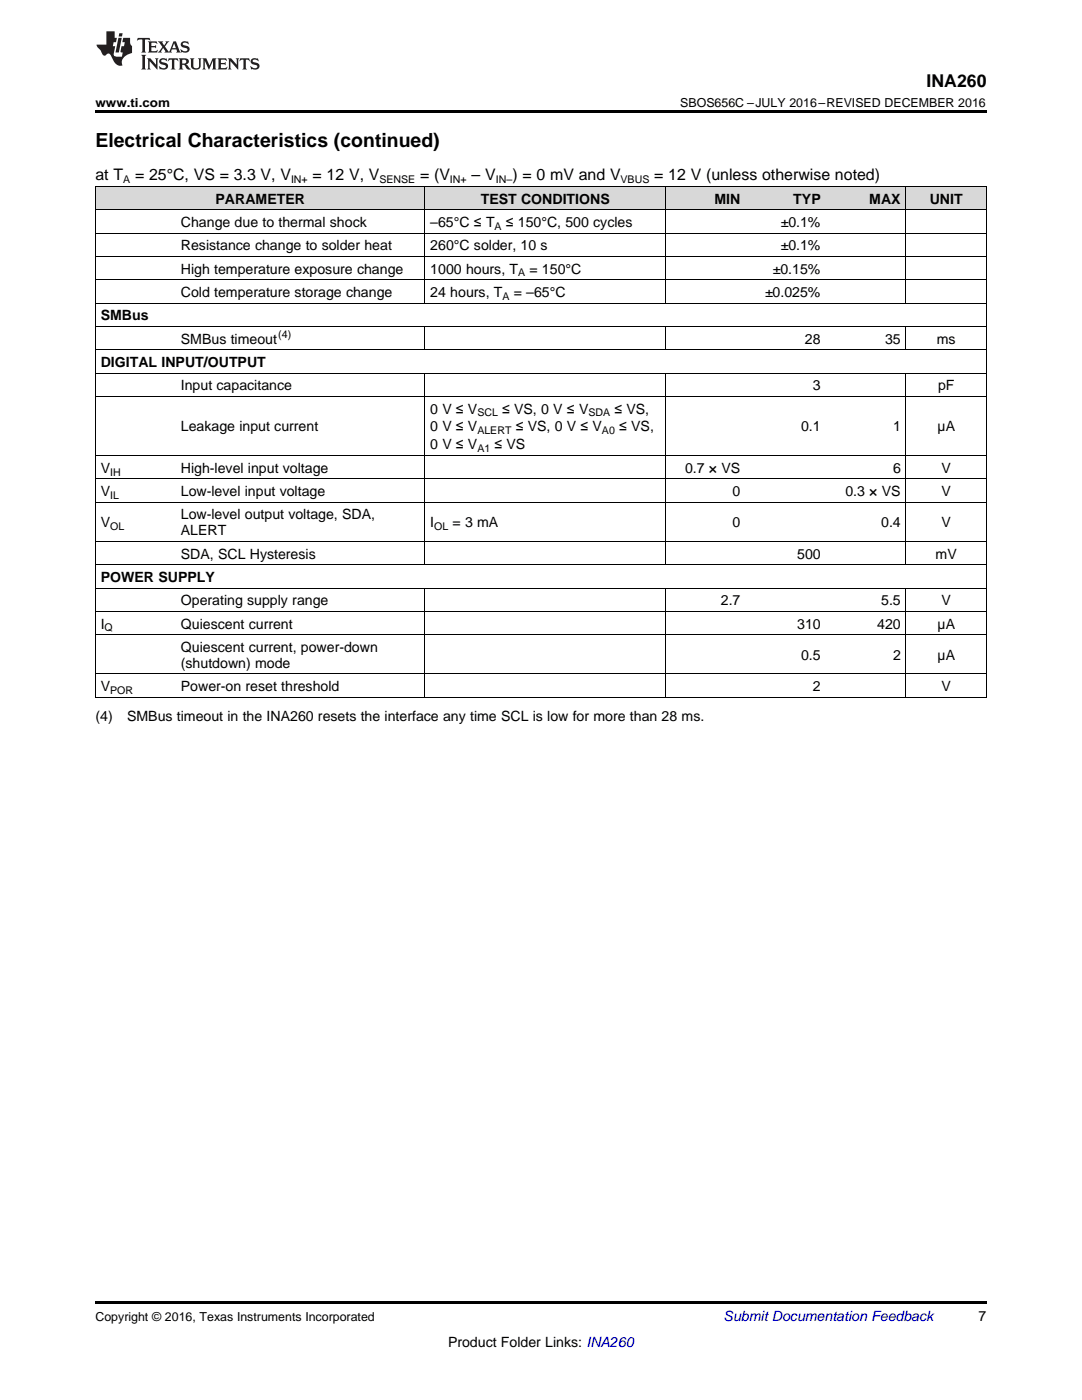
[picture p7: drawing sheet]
<svg xmlns="http://www.w3.org/2000/svg" width="216mm" height="279mm" viewBox="0 0 216 279" stroke-linecap="round" stroke-linejoin="round" font-family="sans-serif">
<defs><g id="words">
<text font-size="3.9" x="19" y="29.3">Electrical Characteristics (continued)</text>
<text font-size="3.5" x="184.9" y="17.3">INA260</text>
<g font-size="3.2">
<text x="19" y="36">at T</text>
<text x="27" y="36">= 25°C, VS = 3.3 V, V</text>
<text x="62.4" y="36">= 12 V, V</text>
<text x="83.8" y="36">= (V</text>
<text x="94.1" y="36">– V</text>
<text x="102.2" y="36">) = 0 mV and V</text>
<text x="130.5" y="36">= 12 V (unless otherwise noted)</text>
</g>
<g font-size="2.8">
<text x="43" y="40.6">PARAMETER</text>
<text x="95.9" y="40.6">TEST CONDITIONS</text>
<text x="142.6" y="40.6">MIN</text>
<text x="158.3" y="40.6">TYP</text>
<text x="173.5" y="40.6">MAX</text>
<text x="185.5" y="40.6">UNIT</text>
<text x="36.1" y="45.3">Change due to thermal shock</text>
<text x="85.9" y="45.3">–65°C ≤ T</text>
<text x="100.9" y="45.3">≤ 150°C, 500 cycles</text>
<text x="155.8" y="45.3">±0.1%</text>
<text x="36.1" y="50">Resistance change to solder heat</text>
<text x="85.9" y="50">260°C solder, 10 s</text>
<text x="155.8" y="50">±0.1%</text>
<text x="36.1" y="54.6">High temperature exposure change</text>
<text x="36.1" y="59.3">Cold temperature storage change</text>
<text x="85.9" y="54.6">1000 hours, T</text>
<text x="85.9" y="59.3">24 hours, T</text>
<text x="102.5" y="59.3">= –65°C</text>
<text x="105.7" y="54.6">= 150°C</text>
<text x="152.6" y="59.3">±0.025%</text>
<text x="154.2" y="54.6">±0.15%</text>
<text x="20.1" y="63.9">SMBus</text>
<text x="36.1" y="68.6">SMBus timeout</text>
<text x="160.6" y="68.6">28</text>
<text x="176.6" y="68.6">35</text>
<text x="186.9" y="68.6">ms</text>
<text x="20.1" y="73.2">DIGITAL INPUT/OUTPUT</text>
<text x="36.1" y="77.9">Input capacitance</text>
<text x="162.2" y="77.9">3</text>
<text x="187.2" y="77.9">pF</text>
<text x="85.9" y="82.5">0 V ≤ V</text>
<text x="100.2" y="82.5">≤ VS, 0 V ≤ V</text>
<text x="122.6" y="82.5">≤ VS,</text>
<text x="36.1" y="86.1">Leakage input current</text>
<text x="85.9" y="86.1">0 V ≤ V</text>
<text x="85.9" y="89.7">0 V ≤ V</text>
<text x="98.7" y="89.7">≤ VS</text>
<text x="102.9" y="86.1">≤ VS, 0 V ≤ V</text>
<text x="123.5" y="86.1">≤ VS,</text>
<text x="159.8" y="86.1">0.1</text>
<text x="178.2" y="86.1">1</text>
<text x="187.1" y="86.1">µA</text>
<text x="20.1" y="94.3">V</text>
<text x="36.1" y="94.3">High-level input voltage</text>
<text x="136.7" y="94.3">0.7 × VS</text>
<text x="178.2" y="94.3">6</text>
<text x="187.9" y="94.3">V</text>
<text x="20.1" y="99">V</text>
<text x="36.1" y="99">Low-level input voltage</text>
<text x="146.2" y="99">0</text>
<text x="168.7" y="99">0.3 × VS</text>
<text x="187.9" y="99">V</text>
<text x="20.1" y="105.2">V</text>
<text x="36.1" y="103.6">Low-level output voltage, SDA,</text>
<text x="36.1" y="106.8">ALERT</text>
<text x="85.9" y="105.2">I</text>
<text x="90.3" y="105.2">= 3 mA</text>
<text x="146.2" y="105.2">0</text>
<text x="175.8" y="105.2">0.4</text>
<text x="187.9" y="105.2">V</text>
<text x="36.1" y="111.5">SDA, SCL Hysteresis</text>
<text x="159.1" y="111.5">500</text>
<text x="186.7" y="111.5">mV</text>
<text x="20.1" y="116.1">POWER SUPPLY</text>
<text x="20.1" y="125.4">I</text>
<text x="36.1" y="120.8">Operating supply range</text>
<text x="36.1" y="125.4">Quiescent current</text>
<text x="143.8" y="120.8">2.7</text>
<text x="159.1" y="125.4">310</text>
<text x="175" y="125.4">420</text>
<text x="175.8" y="120.8">5.5</text>
<text x="187.1" y="125.4">µA</text>
<text x="187.9" y="120.8">V</text>
<text x="36.1" y="130.1">Quiescent current, power-down</text>
<text x="159.8" y="131.7">0.5</text>
<text x="178.2" y="131.7">2</text>
<text x="187.1" y="131.7">µA</text>
<text x="20.1" y="137.9">V</text>
<text x="36.1" y="133.3">(shutdown) mode</text>
<text x="36.1" y="137.9">Power-on reset threshold</text>
<text x="162.2" y="137.9">2</text>
<text x="187.9" y="137.9">V</text>
<text x="19" y="143.8">(4)</text>
<text x="25.4" y="143.8">SMBus timeout in the INA260 resets the interface any time SCL is low for more than 28 ms.</text>
<text x="195.3" y="263.6">7</text>
<text x="89.4" y="268.9">Product Folder Links: INA260</text>
</g>
<text font-size="2.8" fill="#0000c8" x="144.4" y="263.6">Submit Documentation Feedback</text>
<g font-size="2.5">
<text x="19" y="21.4">www.ti.com</text>
<text x="135.7" y="21.4">SBOS656C –JULY 2016–REVISED DECEMBER 2016</text>
<text x="19" y="263.6">Copyright © 2016, Texas Instruments Incorporated</text>
</g>
<g font-size="2.1">
<text x="24.6" y="36.6">A</text>
<text x="58.1" y="36.6">IN+</text>
<text x="75.7" y="36.6">SENSE</text>
<text x="89.8" y="36.6">IN+</text>
<text x="98.9" y="36.6">IN–</text>
<text x="123.8" y="36.6">VBUS</text>
<text x="98.7" y="45.9">A</text>
<text x="100.3" y="59.8">A</text>
<text x="103.4" y="55.2">A</text>
<text x="55.5" y="67.5">(4)</text>
<text x="95.2" y="83.1">SCL</text>
<text x="117.4" y="83.1">SDA</text>
<text x="95.2" y="86.7">ALERT</text>
<text x="120.1" y="86.7">A0</text>
<text x="22" y="94.9">IH</text>
<text x="95.2" y="90.2">A1</text>
<text x="22" y="99.6">IL</text>
<text x="22" y="105.8">OL</text>
<text x="86.6" y="105.8">OL</text>
<text x="20.9" y="126">Q</text>
<text x="22" y="138.5">POR</text>
</g>
</g></defs>
<g fill="#d8d8d8">
<path d="M19 37.3h16v4.6h-16z"/>
<path d="M35 37.3h24.9v4.6h-24.9z"/>
<path d="M59.9 37.3h24.9v4.6h-24.9z"/>
<path d="M84.8 37.3h48v4.6h-48z"/>
<path d="M132.8 37.3h16v4.6h-16z"/>
<path d="M148.8 37.3h16v4.6h-16z"/>
<path d="M164.8 37.3h16v4.6h-16z"/>
<path d="M180.8 37.3h16v4.6h-16z"/>
</g>
<path d="M19 22h177.8v.5h-177.8zM19 259.7h177.8v.5h-177.8z" fill="#000"/>
<g fill="none" stroke="#000" stroke-width=".2">
<path d="M19 37.2h177.8v102M19.1 37.2v102M84.8 37.2v23.3M132.8 37.2v23.3M180.8 37.2v23.3M19 55.8h177.8M19 51.2h177.8M19 46.5h177.8M19 41.9h177.8M19 79.1h177.8M19 74.5h177.8M19 69.8h177.8"/>
<path d="M19 65.1h177.8M19 60.5h177.8M84.8 65.2v4.6M84.8 74.5v38.2M132.8 65.2v4.6M132.8 74.5v38.2M180.8 65.2v4.6M180.8 74.5v38.2M19 95.5h177.8M19 90.9h177.8M19 117.4h177.8M19 112.7h177.8"/>
<path d="M19 108h177.8M19 100.2h177.8M84.8 117.4v21.8M132.8 117.4v21.8M180.8 117.4v21.8M19 139.2h177.8M19 134.5h177.8M19 126.7h177.8M19 122h177.8"/>
</g>
<g fill="#231f20">
<path d="M27.5 7.6l-.1 .5 .4-.2h.6v.1v2.1l-.2 .4h1l-.3-.4v-2.1l.1-.1h.5l.5 .2-.2-.5zM29.5 8.3l.2 .3v1.5l-.2 .4h1.8l.2-.6a1.04 1.04 0 0 1-1.3 .2v-.7h.6l.3 .2v-.6l-.3 .2h-.6v-.6l.8-.1 .4 .3-.2-.5zM31.5 8.3l.9 1.1-.9 1.1h.8l-.2-.2 .5-.7 .4 .7-.2 .2h1.5l-.1-.2 .1-.4h.9l.1 .4-.2 .2h1l-.3-.3-.7-1.9h-.5l-.9 2-.8-1 .9-1h-.8l.1 .3-.3 .5-.4-.6 .2-.2zM34.7 8.6l.4 1h-.7zM36.3 8.4a.63 .63 0 0 0-.2 .7 .63 .63 0 0 0 .6 .4l.6 .2 .1 .2a.75 .75 0 0 1-.7 .4 .75 .75 0 0 1-.6-.5l.1 .7 .1-.1a1.11 1.11 0 0 0 1.5-.6 1.13 1.13 0 0 0-1.2-.8l-.1-.4a1.04 1.04 0 0 1 1.2 .2l-.2-.5-.1 .1-.5-.2zM28.2 10.9l.2 .4v2.2l-.2 .4h1l-.3-.4v-2.2l.3-.4zM29.3 11.6l.3 .4v1.5l-.3 .4h.8l-.2-.4v-1.3l1.5 1.7v-1.9l.2-.4h-.7l.2 .4v.9l-1.1-1.3zM32 11.8a.62 .62 0 0 0-.2 .7 .62 .62 0 0 0 .6 .4l.6 .1 .1 .3a.76 .76 0 0 1-.7 .3 .76 .76 0 0 1-.6-.4l.1 .7 .1-.1a1.11 1.11 0 0 0 1.5-.6 1.13 1.13 0 0 0-1.2-.8l-.1-.4a1.04 1.04 0 0 1 1.2 .2l-.2-.6-.1 .1-.5-.1zM33.7 11.6l-.2 .6a.61 .61 0 0 1 .8-.3v1.6l-.2 .4h.9l-.2-.4v-1.6a.63 .63 0 0 1 .8 .3l-.2-.6zM35.6 11.6l.3 .4v1.5l-.3 .4h1l-.2-.2v-.8l.5 .2a.76 .76 0 0 0 1.2 .7l-1-1a.58 .58 0 0 0 .6-.5 .58 .58 0 0 0-.5-.6zM36.4 11.9h.1a.45 .45 0 0 1 .5 .1 .45 .45 0 0 1 .1 .5l-.7 .2zM37.9 11.6l.2 .2a2.17 2.17 0 0 0 .3 1.9 .99 .99 0 0 0 1.6-.6v-1.1l.2-.4h-.7l.2 .2a1.92 1.92 0 0 1-.2 1.8 .6 .6 0 0 1-.9-.5v-1.1l.2-.4zM40.4 11.6l.2 .4v1.5l-.2 .4h.7l-.2-.4v-1.4l.8 1.8 .8-1.8v1.4l-.2 .4h.9l-.2-.4v-1.5l.2-.4h-.8l-.6 1.5-.6-1.5zM43.4 11.6l.2 .4v1.5l-.2 .4h1.8l.2-.6a1.04 1.04 0 0 1-1.3 .1v-.6h.5l.4 .2v-.6l-.4 .2h-.5v-.7h.8l.3 .3-.1-.6zM45.5 11.6l.2 .4v1.5l-.2 .4h.7l-.2-.4v-1.3l1.5 1.7v-1.9l.2-.4h-.7l.2 .4v.9l-1.1-1.3zM47.9 11.6l-.1 .6a.61 .61 0 0 1 .8-.3v1.6l-.3 .4h1l-.3-.4 .1-1.6a.63 .63 0 0 1 .7 .3l-.1-.6zM50.2 11.8a.62 .62 0 0 0-.2 .7 .62 .62 0 0 0 .6 .4l.6 .1 .2 .3a.76 .76 0 0 1-.8 .3 .76 .76 0 0 1-.6-.4l.1 .7 .2-.1a1.11 1.11 0 0 0 1.5-.6 1.13 1.13 0 0 0-1.3-.8l-.1-.4a1.04 1.04 0 0 1 1.2 .2l-.1-.6-.2 .1-.5-.1z"/>
<path d="M21.2 6.3v2.6h-1.9l.1 .4 .7 .9a.91 .91 0 0 0 1 .8 .56 .56 0 0 1 .5-.3 .56 .56 0 0 1 .5 .3l.4 .8a1.53 1.53 0 0 0 1.9 1.2 1.54 1.54 0 0 1 1-2.1l.9-.3v-1.4a1.52 1.52 0 0 1-.3-1.6h-1.4l-.2 .8h.5l-.2 .8h-.4l-.2 1v.2l.4 .1-.2 .8a1.93 1.93 0 0 1-1.6-.3l.3-1.8h-.5l.2-.8h.4l.2-.8h-.4v-1.3zM23.6 7.6l-.6 2.9h.7l.6-2.9zM23.8 6.6l-.1 .7h.6l.2-.7z"/>
</g>
<use href="#words"/>
</svg>
